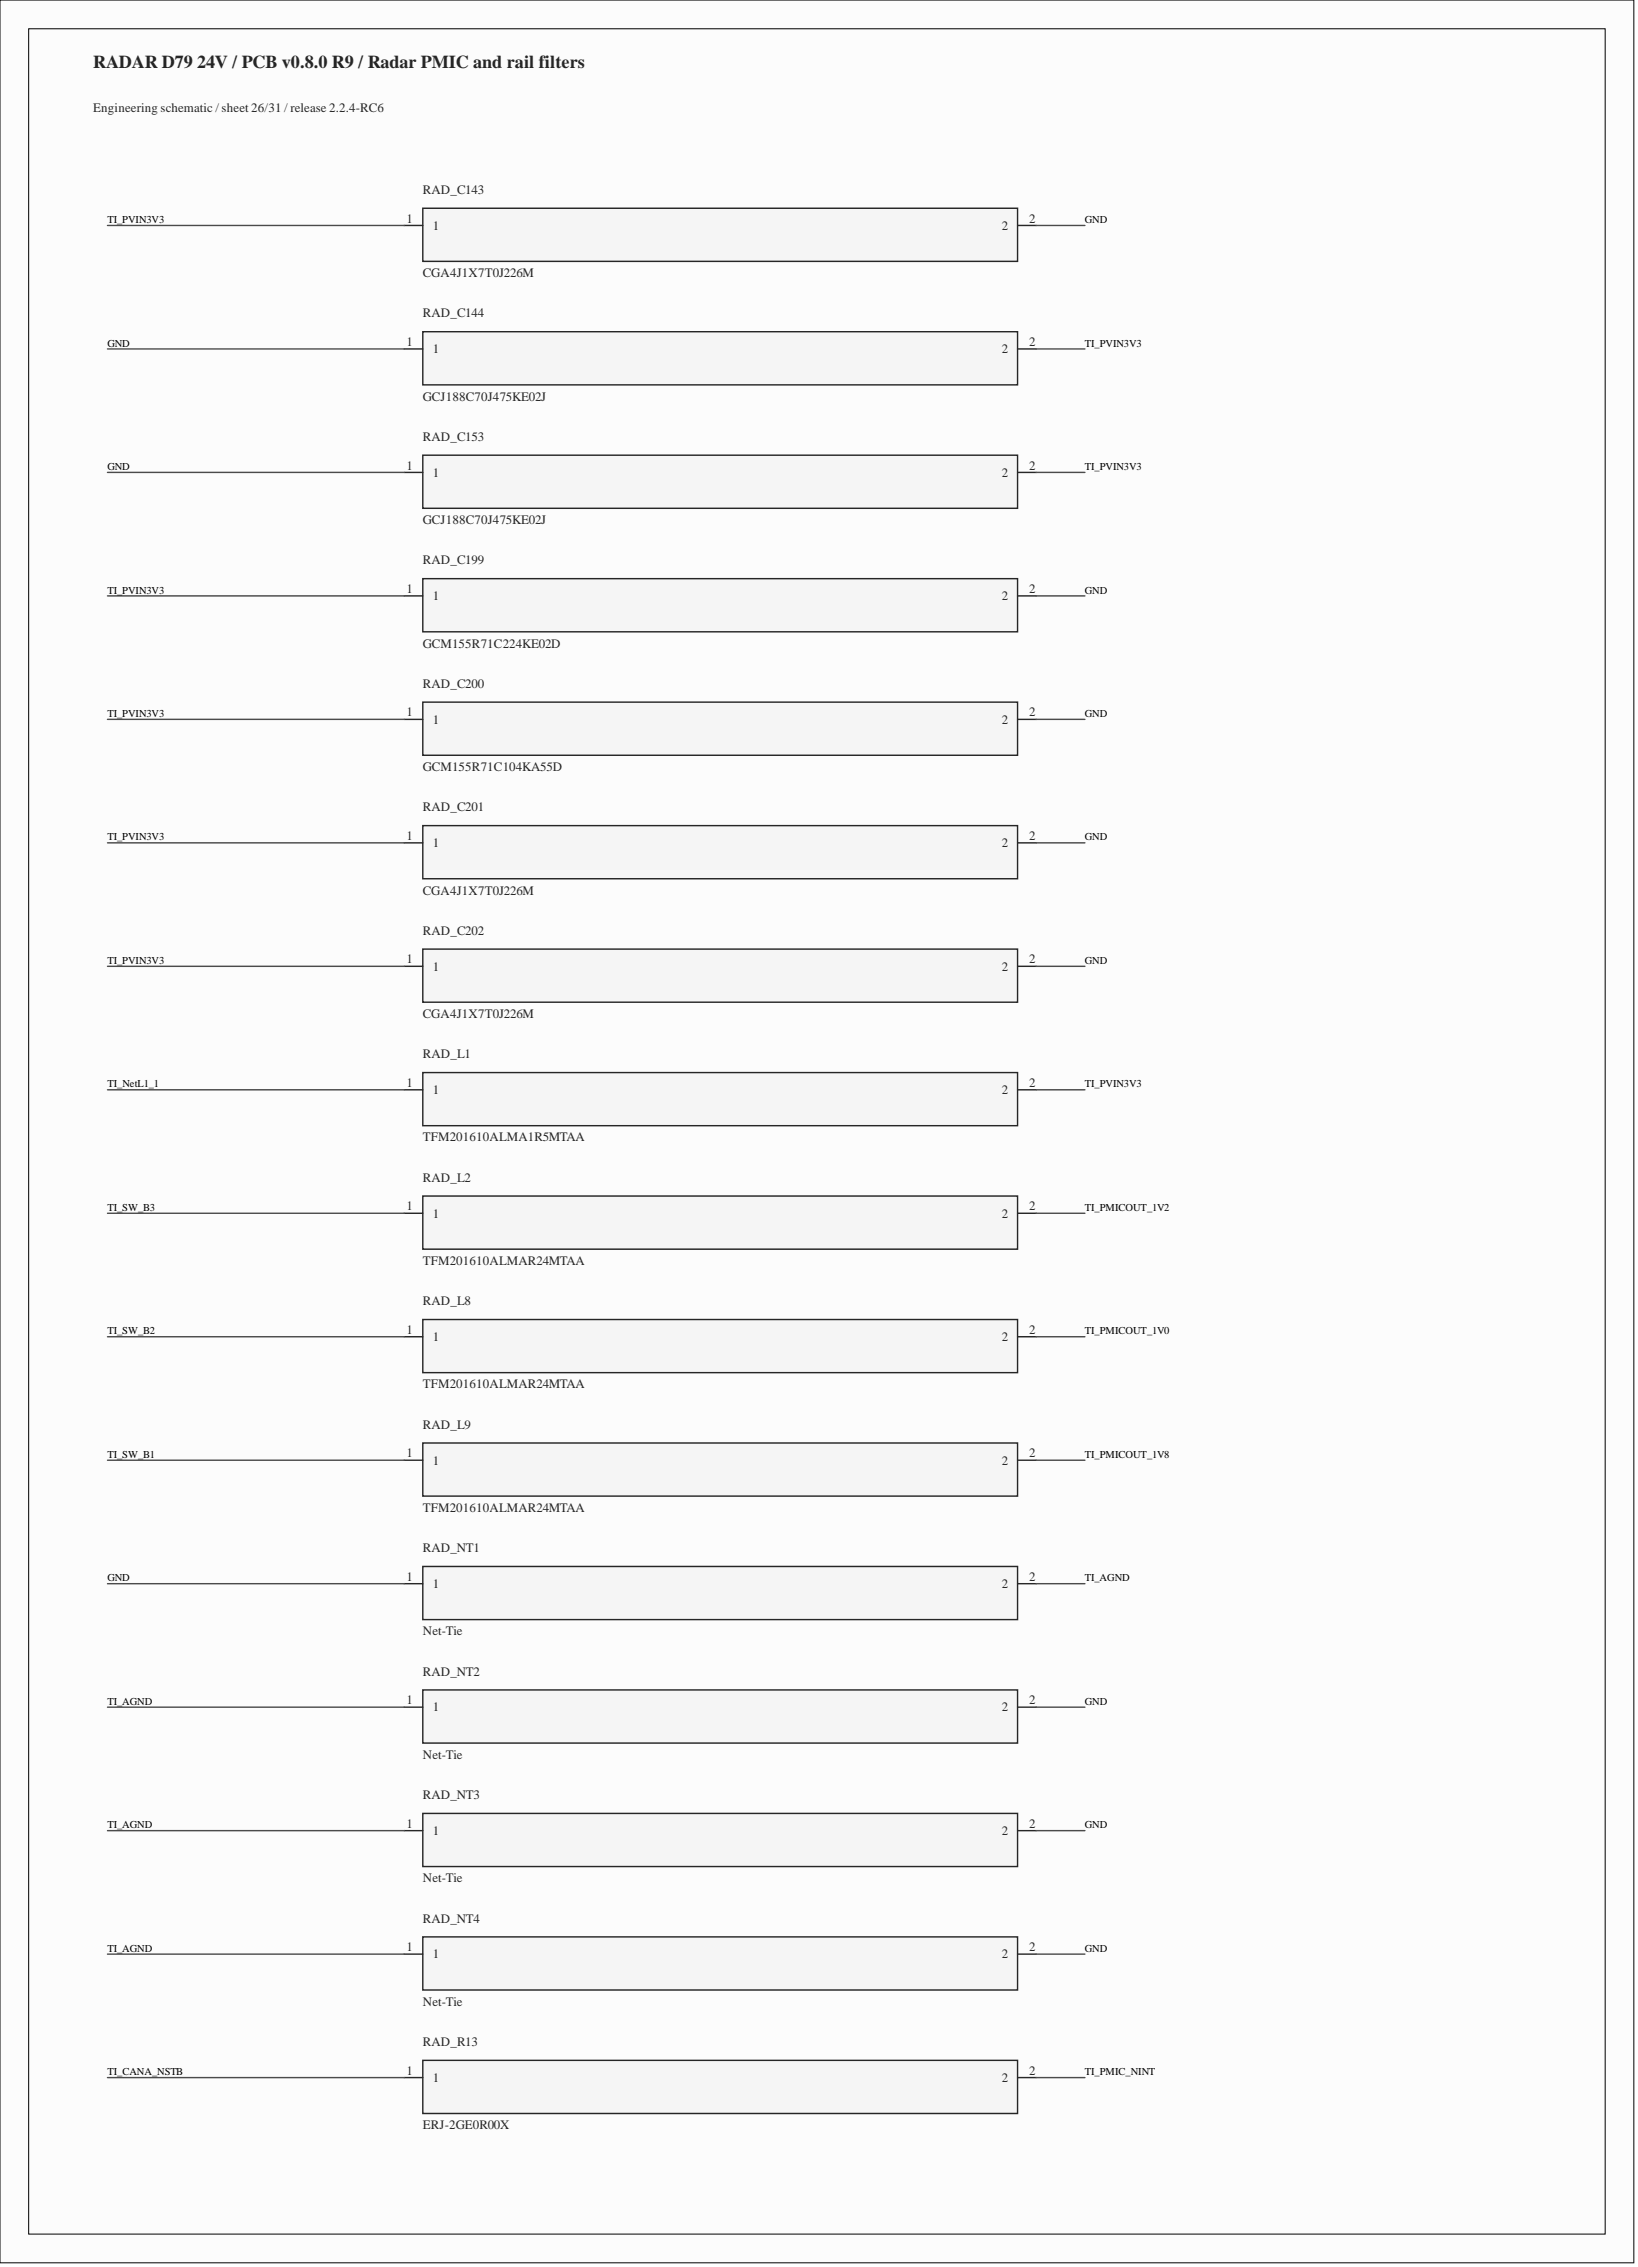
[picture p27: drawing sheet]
<svg xmlns="http://www.w3.org/2000/svg" width="289mm" height="400mm" viewBox="0 0 289 400" stroke-linecap="round" stroke-linejoin="round" font-family="sans-serif">
<defs><g id="words">
<text font-size="3.2" fill="#262626" x="16.5" y="12">RADAR D79 24V / PCB v0.8.0 R9 / Radar PMIC and rail filters</text>
<g font-size="2.3" fill="#262626">
<text x="16.5" y="19.8">Engineering schematic / sheet 26/31 / release 2.2.4-RC6</text>
<text x="74.7" y="34.2">RAD_C143</text>
<text x="74.7" y="49">CGA4J1X7T0J226M</text>
<text x="74.7" y="56.1">RAD_C144</text>
<text x="74.7" y="70.8">GCJ188C70J475KE02J</text>
<text x="74.7" y="77.9">RAD_C153</text>
<text x="74.7" y="92.6">GCJ188C70J475KE02J</text>
<text x="74.7" y="99.7">RAD_C199</text>
<text x="74.7" y="114.4">GCM155R71C224KE02D</text>
<text x="74.7" y="121.5">RAD_C200</text>
<text x="74.7" y="136.2">GCM155R71C104KA55D</text>
<text x="74.7" y="143.3">RAD_C201</text>
<text x="74.7" y="158">CGA4J1X7T0J226M</text>
<text x="74.7" y="165.1">RAD_C202</text>
<text x="74.7" y="179.8">CGA4J1X7T0J226M</text>
<text x="74.7" y="186.9">RAD_L1</text>
<text x="74.7" y="201.6">TFM201610ALMA1R5MTAA</text>
<text x="74.7" y="208.7">RAD_L2</text>
<text x="74.7" y="223.4">TFM201610ALMAR24MTAA</text>
<text x="74.7" y="230.5">RAD_L8</text>
<text x="74.7" y="245.2">TFM201610ALMAR24MTAA</text>
<text x="74.7" y="252.3">RAD_L9</text>
<text x="74.7" y="267">TFM201610ALMAR24MTAA</text>
<text x="74.7" y="274.1">RAD_NT1</text>
<text x="74.7" y="288.8">Net-Tie</text>
<text x="74.7" y="295.9">RAD_NT2</text>
<text x="74.7" y="310.7">Net-Tie</text>
<text x="74.7" y="317.8">RAD_NT3</text>
<text x="74.7" y="332.5">Net-Tie</text>
<text x="74.7" y="339.6">RAD_NT4</text>
<text x="74.7" y="354.3">Net-Tie</text>
<text x="74.7" y="361.4">RAD_R13</text>
<text x="74.7" y="376.1">ERJ-2GE0R00X</text>
</g>
<g font-size="2.3" fill="#282828">
<text x="71.8" y="39.3">1</text>
<text x="76.4" y="40.6">1</text>
<text x="176.9" y="40.6">2</text>
<text x="181.7" y="39.3">2</text>
<text x="71.8" y="61.1">1</text>
<text x="76.4" y="62.4">1</text>
<text x="176.9" y="62.4">2</text>
<text x="181.7" y="61.1">2</text>
<text x="71.8" y="82.9">1</text>
<text x="181.7" y="82.9">2</text>
<text x="76.4" y="84.2">1</text>
<text x="176.9" y="84.2">2</text>
<text x="71.8" y="104.7">1</text>
<text x="76.4" y="106">1</text>
<text x="176.9" y="106">2</text>
<text x="181.7" y="104.7">2</text>
<text x="71.8" y="126.5">1</text>
<text x="76.4" y="127.8">1</text>
<text x="176.9" y="127.8">2</text>
<text x="181.7" y="126.5">2</text>
<text x="71.8" y="148.4">1</text>
<text x="76.4" y="149.6">1</text>
<text x="176.9" y="149.6">2</text>
<text x="181.7" y="148.4">2</text>
<text x="71.8" y="170.2">1</text>
<text x="76.4" y="171.4">1</text>
<text x="176.9" y="171.4">2</text>
<text x="181.7" y="170.2">2</text>
<text x="71.8" y="192">1</text>
<text x="181.7" y="192">2</text>
<text x="76.4" y="193.2">1</text>
<text x="176.9" y="193.2">2</text>
<text x="71.8" y="213.8">1</text>
<text x="76.4" y="215.1">1</text>
<text x="176.9" y="215.1">2</text>
<text x="181.7" y="213.8">2</text>
<text x="71.8" y="235.6">1</text>
<text x="76.4" y="236.9">1</text>
<text x="176.9" y="236.9">2</text>
<text x="181.7" y="235.6">2</text>
<text x="71.8" y="257.4">1</text>
<text x="181.7" y="257.4">2</text>
<text x="76.4" y="258.7">1</text>
<text x="176.9" y="258.7">2</text>
<text x="71.8" y="279.2">1</text>
<text x="76.4" y="280.5">1</text>
<text x="176.9" y="280.5">2</text>
<text x="181.7" y="279.2">2</text>
<text x="71.8" y="301">1</text>
<text x="76.4" y="302.3">1</text>
<text x="176.9" y="302.3">2</text>
<text x="181.7" y="301">2</text>
<text x="71.8" y="322.8">1</text>
<text x="181.7" y="322.8">2</text>
<text x="76.4" y="324.1">1</text>
<text x="176.9" y="324.1">2</text>
<text x="71.8" y="344.6">1</text>
<text x="76.4" y="345.9">1</text>
<text x="176.9" y="345.9">2</text>
<text x="181.7" y="344.6">2</text>
<text x="71.8" y="366.4">1</text>
<text x="76.4" y="367.7">1</text>
<text x="176.9" y="367.7">2</text>
<text x="181.7" y="366.4">2</text>
</g>
<g font-size="1.9">
<text x="19" y="39.4">TI_PVIN3V3</text>
<text x="191.6" y="39.4">GND</text>
<text x="19" y="61.2">GND</text>
<text x="191.6" y="61.2">TI_PVIN3V3</text>
<text x="19" y="83">GND</text>
<text x="191.6" y="83">TI_PVIN3V3</text>
<text x="19" y="104.8">TI_PVIN3V3</text>
<text x="191.6" y="104.8">GND</text>
<text x="19" y="126.6">TI_PVIN3V3</text>
<text x="191.6" y="126.6">GND</text>
<text x="19" y="148.4">TI_PVIN3V3</text>
<text x="191.6" y="148.4">GND</text>
<text x="19" y="170.3">TI_PVIN3V3</text>
<text x="191.6" y="170.3">GND</text>
<text x="19" y="192.1">TI_NetL1_1</text>
<text x="191.6" y="192.1">TI_PVIN3V3</text>
<text x="19" y="213.9">TI_SW_B3</text>
<text x="191.6" y="213.9">TI_PMICOUT_1V2</text>
<text x="19" y="235.7">TI_SW_B2</text>
<text x="191.6" y="235.7">TI_PMICOUT_1V0</text>
<text x="19" y="257.5">TI_SW_B1</text>
<text x="191.6" y="257.5">TI_PMICOUT_1V8</text>
<text x="19" y="279.3">GND</text>
<text x="191.6" y="279.3">TI_AGND</text>
<text x="19" y="301.1">TI_AGND</text>
<text x="191.6" y="301.1">GND</text>
<text x="19" y="322.9">TI_AGND</text>
<text x="191.6" y="322.9">GND</text>
<text x="19" y="344.7">TI_AGND</text>
<text x="191.6" y="344.7">GND</text>
<text x="19" y="366.5">TI_CANA_NSTB</text>
<text x="191.6" y="366.5">TI_PMIC_NINT</text>
</g>
</g></defs>
<path d="M0 0h288.5v399.7h-288.5z" fill-rule="evenodd" fill="#fcfcfc"/>
<path d="M0 0h288.5v399.7h-288.5z" fill="none" stroke="#000" stroke-width=".18"/>
<path d="M5.1 5.1h278.4v389.5h-278.4z" fill-rule="evenodd" fill="#fcfcfc"/>
<path d="M5.1 5.1h278.4v389.5h-278.4z" fill="none" stroke="#000" stroke-width=".18"/>
<path d="M74.7 36.8h105v9.4h-105z" fill-rule="evenodd" fill="#f5f5f5"/>
<path d="M74.7 36.8h105v9.4h-105z" fill="none" stroke="#262626" stroke-width=".25"/>
<path d="M71.4 39.8h3.3M179.7 39.8h3.3" fill="none" stroke="#282828" stroke-width=".25"/>
<path d="M19 39.8h52.4M183 39.8h8.6" fill="none" stroke="#4c4c4c" stroke-width=".25"/>
<path d="M74.7 58.6h105v9.4h-105z" fill-rule="evenodd" fill="#f5f5f5"/>
<path d="M74.7 58.6h105v9.4h-105z" fill="none" stroke="#262626" stroke-width=".25"/>
<path d="M71.4 61.6h3.3M179.7 61.6h3.3" fill="none" stroke="#282828" stroke-width=".25"/>
<path d="M19 61.6h52.4M183 61.6h8.6" fill="none" stroke="#4c4c4c" stroke-width=".25"/>
<path d="M74.7 80.4h105v9.4h-105z" fill-rule="evenodd" fill="#f5f5f5"/>
<path d="M74.7 80.4h105v9.4h-105z" fill="none" stroke="#262626" stroke-width=".25"/>
<path d="M71.4 83.4h3.3M179.7 83.4h3.3" fill="none" stroke="#282828" stroke-width=".25"/>
<path d="M19 83.4h52.4M183 83.4h8.6" fill="none" stroke="#4c4c4c" stroke-width=".25"/>
<path d="M74.7 102.2h105v9.4h-105z" fill-rule="evenodd" fill="#f5f5f5"/>
<path d="M74.7 102.2h105v9.4h-105z" fill="none" stroke="#262626" stroke-width=".25"/>
<path d="M71.4 105.2h3.3M179.7 105.2h3.3" fill="none" stroke="#282828" stroke-width=".25"/>
<path d="M19 105.2h52.4M183 105.2h8.6" fill="none" stroke="#4c4c4c" stroke-width=".25"/>
<path d="M74.7 124h105v9.4h-105z" fill-rule="evenodd" fill="#f5f5f5"/>
<path d="M74.7 124h105v9.4h-105z" fill="none" stroke="#262626" stroke-width=".25"/>
<path d="M71.4 127.1h3.3M179.7 127.1h3.3" fill="none" stroke="#282828" stroke-width=".25"/>
<path d="M19 127.1h52.4M183 127.1h8.6" fill="none" stroke="#4c4c4c" stroke-width=".25"/>
<path d="M74.7 145.8h105v9.4h-105z" fill-rule="evenodd" fill="#f5f5f5"/>
<path d="M74.7 145.8h105v9.4h-105z" fill="none" stroke="#262626" stroke-width=".25"/>
<path d="M71.4 148.9h3.3M179.7 148.9h3.3" fill="none" stroke="#282828" stroke-width=".25"/>
<path d="M19 148.9h52.4M183 148.9h8.6" fill="none" stroke="#4c4c4c" stroke-width=".25"/>
<path d="M74.7 167.6h105v9.4h-105z" fill-rule="evenodd" fill="#f5f5f5"/>
<path d="M74.7 167.6h105v9.4h-105z" fill="none" stroke="#262626" stroke-width=".25"/>
<path d="M71.4 170.7h3.3M179.7 170.7h3.3" fill="none" stroke="#282828" stroke-width=".25"/>
<path d="M19 170.7h52.4M183 170.7h8.6" fill="none" stroke="#4c4c4c" stroke-width=".25"/>
<path d="M74.7 189.4h105v9.4h-105z" fill-rule="evenodd" fill="#f5f5f5"/>
<path d="M74.7 189.4h105v9.4h-105z" fill="none" stroke="#262626" stroke-width=".25"/>
<path d="M71.4 192.5h3.3M179.7 192.5h3.3" fill="none" stroke="#282828" stroke-width=".25"/>
<path d="M19 192.5h52.4M183 192.5h8.6" fill="none" stroke="#4c4c4c" stroke-width=".25"/>
<path d="M74.7 211.2h105v9.4h-105z" fill-rule="evenodd" fill="#f5f5f5"/>
<path d="M74.7 211.2h105v9.4h-105z" fill="none" stroke="#262626" stroke-width=".25"/>
<path d="M71.4 214.3h3.3M179.7 214.3h3.3" fill="none" stroke="#282828" stroke-width=".25"/>
<path d="M19 214.3h52.4M183 214.3h8.6" fill="none" stroke="#4c4c4c" stroke-width=".25"/>
<path d="M74.7 233.1h105v9.3h-105z" fill-rule="evenodd" fill="#f5f5f5"/>
<path d="M74.7 233.1h105v9.3h-105z" fill="none" stroke="#262626" stroke-width=".25"/>
<path d="M71.4 236.1h3.3M179.7 236.1h3.3" fill="none" stroke="#282828" stroke-width=".25"/>
<path d="M19 236.1h52.4M183 236.1h8.6" fill="none" stroke="#4c4c4c" stroke-width=".25"/>
<path d="M74.7 254.9h105v9.3h-105z" fill-rule="evenodd" fill="#f5f5f5"/>
<path d="M74.7 254.9h105v9.3h-105z" fill="none" stroke="#262626" stroke-width=".25"/>
<path d="M71.4 257.9h3.3M179.7 257.9h3.3" fill="none" stroke="#282828" stroke-width=".25"/>
<path d="M19 257.9h52.4M183 257.9h8.6" fill="none" stroke="#4c4c4c" stroke-width=".25"/>
<path d="M74.7 276.7h105v9.4h-105z" fill-rule="evenodd" fill="#f5f5f5"/>
<path d="M74.7 276.7h105v9.4h-105z" fill="none" stroke="#262626" stroke-width=".25"/>
<path d="M71.4 279.7h3.3M179.7 279.7h3.3" fill="none" stroke="#282828" stroke-width=".25"/>
<path d="M19 279.7h52.4M183 279.7h8.6" fill="none" stroke="#4c4c4c" stroke-width=".25"/>
<path d="M74.7 298.5h105v9.4h-105z" fill-rule="evenodd" fill="#f5f5f5"/>
<path d="M74.7 298.5h105v9.4h-105z" fill="none" stroke="#262626" stroke-width=".25"/>
<path d="M71.4 301.5h3.3M179.7 301.5h3.3" fill="none" stroke="#282828" stroke-width=".25"/>
<path d="M19 301.5h52.4M183 301.5h8.6" fill="none" stroke="#4c4c4c" stroke-width=".25"/>
<path d="M74.7 320.3h105v9.4h-105z" fill-rule="evenodd" fill="#f5f5f5"/>
<path d="M74.7 320.3h105v9.4h-105z" fill="none" stroke="#262626" stroke-width=".25"/>
<path d="M71.4 323.3h3.3M179.7 323.3h3.3" fill="none" stroke="#282828" stroke-width=".25"/>
<path d="M19 323.3h52.4M183 323.3h8.6" fill="none" stroke="#4c4c4c" stroke-width=".25"/>
<path d="M74.7 342.1h105v9.4h-105z" fill-rule="evenodd" fill="#f5f5f5"/>
<path d="M74.7 342.1h105v9.4h-105z" fill="none" stroke="#262626" stroke-width=".25"/>
<path d="M71.4 345.1h3.3M179.7 345.1h3.3" fill="none" stroke="#282828" stroke-width=".25"/>
<path d="M19 345.1h52.4M183 345.1h8.6" fill="none" stroke="#4c4c4c" stroke-width=".25"/>
<path d="M74.7 363.9h105v9.4h-105z" fill-rule="evenodd" fill="#f5f5f5"/>
<path d="M74.7 363.9h105v9.4h-105z" fill="none" stroke="#262626" stroke-width=".25"/>
<path d="M71.4 367h3.3M179.7 367h3.3" fill="none" stroke="#282828" stroke-width=".25"/>
<path d="M19 367h52.4M183 367h8.6" fill="none" stroke="#4c4c4c" stroke-width=".25"/>
<use href="#words"/>
</svg>
